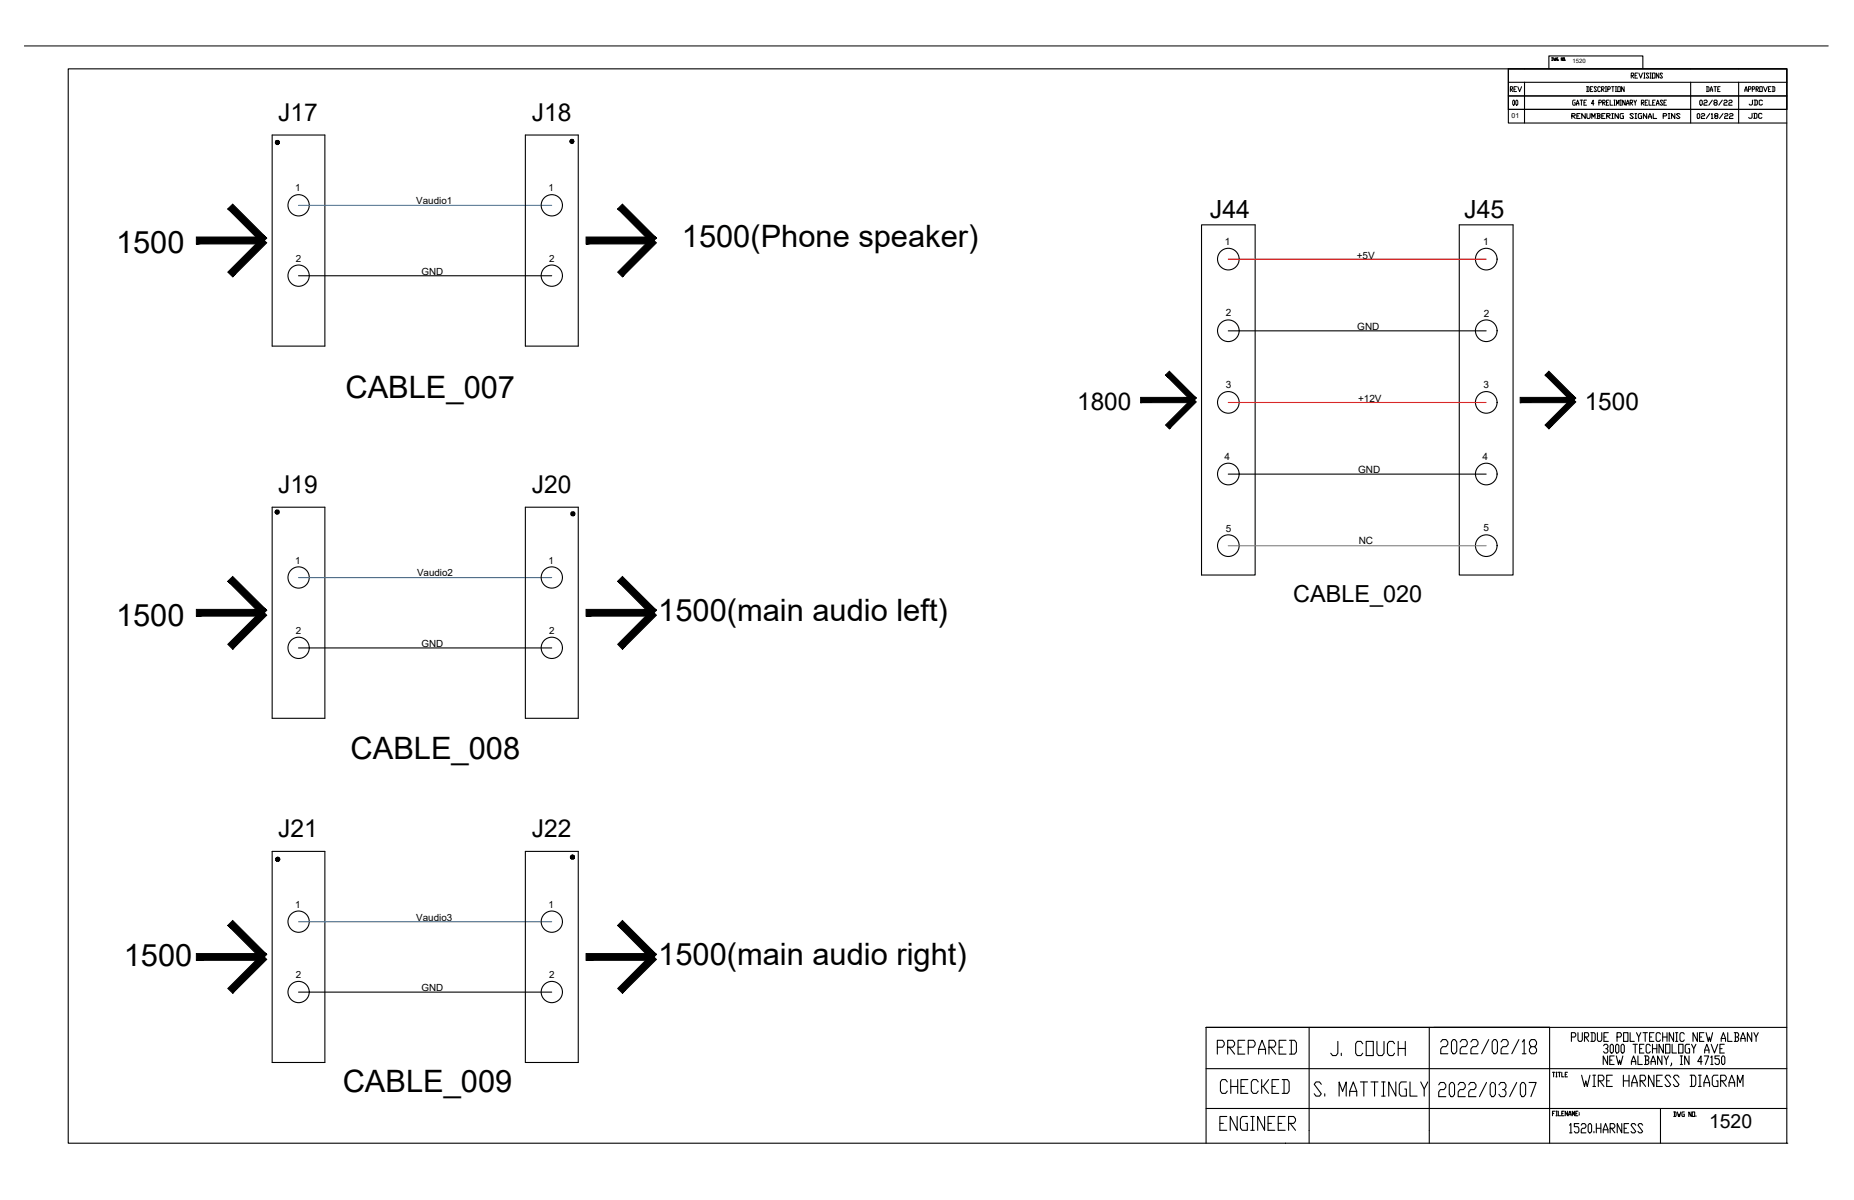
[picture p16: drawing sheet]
<svg xmlns="http://www.w3.org/2000/svg" width="432mm" height="279mm" viewBox="0 0 432 279" stroke-linecap="round" stroke-linejoin="round" font-family="sans-serif">
<defs><g id="words">
<g font-size="7.2">
<text x="27" y="59">1500</text>
<text x="158.8" y="57.5">1500(Phone speaker)</text>
<text x="80.4" y="92.8">CABLE_007</text>
<text x="27" y="145.7">1500</text>
<text x="153.3" y="144.6">1500(main audio left)</text>
<text x="81.6" y="176.8">CABLE_008</text>
<text x="28.8" y="224.9">1500</text>
<text x="153.3" y="224.7">1500(main audio right)</text>
<text x="79.8" y="254.3">CABLE_009</text>
</g>
<g font-size="6.6">
<text x="282.2" y="246.6">PREPARED</text>
<text x="308.7" y="246.9">J. COUCH</text>
<text x="334.4" y="246.6">2022/02/18</text>
<text x="282.9" y="255.8">CHECKED</text>
<text x="333.7" y="256.5">2022/03/07</text>
<text x="282.9" y="264.2">ENGINEER</text>
</g>
<g font-size="5.8">
<text x="281.8" y="50.7">J44</text>
<text x="341" y="50.7">J45</text>
</g>
<g font-size="5.7">
<text x="64.8" y="28.1">J17</text>
<text x="123.8" y="28.1">J18</text>
<text x="250.9" y="95.5">1800</text>
<text x="369.1" y="95.4">1500</text>
<text x="64.8" y="114.8">J19</text>
<text x="123.8" y="114.8">J20</text>
<text x="64.8" y="194.9">J21</text>
<text x="123.8" y="194.9">J22</text>
</g>
<text font-size="5.5" x="301.2" y="140.2">CABLE_020</text>
<text font-size="4.5" x="398" y="262.6">1520</text>
<text font-size="4.4" x="406" y="28.9">JDC</text>
<g font-size="4">
<text x="350.7" y="22.6">REV</text>
<text x="351" y="25.8">00</text>
<text x="406" y="25.8">JDC</text>
</g>
<g font-size="2.3">
<text x="68.8" y="44.5">1</text>
<text x="97" y="47.6">Vaudio1</text>
<text x="127.8" y="44.6">1</text>
<text x="285.3" y="57">1</text>
<text x="345.4" y="57">1</text>
<text x="68.9" y="60.9">2</text>
<text x="98.2" y="64">GND</text>
<text x="127.9" y="60.9">2</text>
<text x="316" y="60.3">+5V</text>
<text x="285.5" y="73.7">2</text>
<text x="316.1" y="76.9">GND</text>
<text x="345.6" y="73.7">2</text>
<text x="285.5" y="90.4">3</text>
<text x="316.3" y="93.5">+12V</text>
<text x="345.5" y="90.3">3</text>
<text x="285.2" y="107">4</text>
<text x="345.3" y="107.1">4</text>
<text x="316.3" y="110.1">GND</text>
<text x="285.5" y="123.8">5</text>
<text x="345.5" y="123.7">5</text>
<text x="68.8" y="131.2">1</text>
<text x="127.8" y="131.2">1</text>
<text x="316.5" y="126.8">NC</text>
<text x="97.1" y="134.1">Vaudio2</text>
<text x="68.9" y="147.6">2</text>
<text x="127.9" y="147.6">2</text>
<text x="98.2" y="150.6">GND</text>
<text x="68.8" y="211.3">1</text>
<text x="97" y="214.4">Vaudio3</text>
<text x="127.8" y="211.4">1</text>
<text x="68.9" y="227.7">2</text>
<text x="127.9" y="227.7">2</text>
<text x="98.2" y="230.7">GND</text>
</g>
<text font-size="1.6" x="352.1" y="27.6">01</text>
<text font-size="1.4" x="366.2" y="14.8">1520</text>
</g></defs>
<!-- layer: 0 -->
<g fill="none" stroke="#000" stroke-width=".25">
<path d="M15.9 16h400.3v250.2h-400.3zM351.3 16v6.3h64.9M351.3 16h64.9v6.3M351.3 16h64.9v9.5h-64.9zM355.1 19.2h61.1M393.8 19.2v9.4M404.9 19.2v3.1M63.4 31.4h12.3v49.2h-12.3zM122.4 31.4h12.3v49.2h-12.3zM351.3 25.5v3.1h64.9M355.1 25.5v3.1M366.1 27h.6l.2-.4-.2-.2h-.6v1.2"/>
<path d="M366.3 27l.6 .6M367.3 27h.3M368 26.4h-.7v1.2h.7M369.2 26.4v1.2l-.8-1.2v1.2M369.6 26.4v1l.2 .2h.3l.2-.2v-1M370.7 27.6v-1.2l.4 .8 .4-.8v1.2M371.9 26.4h.6l.2 .2-.2 .4M372.1 27h.4l.2 .4-.2 .2h-.6M372.1 26.4v1.2M373.1 27h.3M373.8 26.4h-.7v1.2h.7M374.2 27h.6l.2-.4-.2-.2h-.6v1.2"/>
<path d="M374.4 27l.6 .6M375.4 27.6h.4M375.4 26.4h.4M375.6 26.4v1.2M376.9 26.4v1.2l-.8-1.2v1.2M378.1 26.4h-.6l-.2 .2v.8l.2 .2h.6v-.6h-.2M380.4 26.6l-.2-.2-.6 .2 .8 .8-.2 .2h-.4l-.2-.2M380.8 27.6h.4M380.8 26.4h.4M381 26.4v1.2M382.3 26.4h-.5l-.2 .2v.8l.2 .2h.5v-.6h-.1M383.5 26.4v1.2l-.8-1.2v1.2"/>
<path d="M383.9 27.6v-.4l.4-.8 .4 .8v.4M383.9 27.2h.8M385 26.4v1.2h.8M387.4 27h.6l.2-.4-.2-.2h-.6v1.2M388.5 27.6h.4M388.5 26.4h.4M388.7 26.4v1.2M390.1 26.4v1.2l-.8-1.2v1.2M391.3 26.6l-.3-.2-.5 .2 .8 .8-.3 .2h-.3l-.2-.2M395.3 26.6l.2-.2 .4 .2v.8l-.2 .2-.4-.2zM395.9 23.5l.2-.2 .4 .2v.8l-.2 .2-.4-.2zM396.3 26.6l.1-.2 .6 .2-.2 .4h-.4l-.1 .2v.4h.7"/>
<path d="M396.8 23.5l.3-.2h.3l.2 .2-.2 .4-.6 .2v.4h.8M398.2 26.4l-.8 1.2M398.6 26.6l.2-.2v1.2M398.6 27.6h.4M398.8 23.3l-.8 1.2M399.3 23.9l-.1-.2 .1-.4h.5l.1 .2-.1 .4-.6 .2 .1 .4h.5l.1-.2-.1-.4M399.6 27l-.3-.4 .6-.2 .2 .4-.8 .4 .3 .4h.3l.2-.2-.2-.4M401.1 23.3l-.8 1.2M401.3 26.4l-.8 1.2M401.5 23.5l.2-.2h.4l.2 .2-.2 .4-.6 .2v.4h.8M401.7 26.6l.1-.2 .6 .2-.1 .4h-.5l-.1 .2v.4h.7M402.6 23.5l.3-.2h.3l.2 .2-.2 .4-.6 .2v.4h.8"/>
<path d="M402.8 26.6l.2-.2 .6 .2-.2 .4h-.4l-.2 .2v.4h.8M416.2 22.3h-64.9v3.2M416.2 22.3v3.2h-64.9M279.8 52.4h12.5v81.5h-12.5zM339.9 52.4h12.5v81.5h-12.5zM69.5 64.2h59M286.1 77h60M63.4 118.1h12.3v49.1h-12.3zM122.4 118.1h12.3v49.1h-12.3zM286.1 110.4h60M69.5 150.9h59M63.4 198.2h12.3v49.2h-12.3z"/>
<path d="M122.4 198.2h12.3v49.2h-12.3zM69.5 231h59M280.9 239.2v27M333.9 239.2h82.3M332.9 263.2v3M386.7 263.5v2.7M416.2 266.2h.1"/>
<circle cx="69.5" cy="47.8" r="2.48"/>
<circle cx="128.5" cy="47.8" r="2.48"/>
<circle cx="69.5" cy="64.2" r="2.48"/>
<circle cx="128.5" cy="64.2" r="2.48"/>
<circle cx="286.1" cy="77" r="2.52"/>
<circle cx="286.1" cy="60.3" r="2.52"/>
<circle cx="346.2" cy="77" r="2.52"/>
<circle cx="346.2" cy="60.3" r="2.52"/>
<circle cx="286.1" cy="93.7" r="2.52"/>
<circle cx="346.2" cy="93.7" r="2.52"/>
<circle cx="286.1" cy="110.4" r="2.52"/>
<circle cx="346.2" cy="110.4" r="2.52"/>
<circle cx="69.5" cy="134.5" r="2.48"/>
<circle cx="128.5" cy="134.5" r="2.48"/>
<circle cx="286.1" cy="127" r="2.52"/>
<circle cx="346.2" cy="127" r="2.52"/>
<circle cx="69.5" cy="150.8" r="2.48"/>
<circle cx="128.5" cy="150.8" r="2.48"/>
<circle cx="69.5" cy="214.6" r="2.48"/>
<circle cx="128.5" cy="214.6" r="2.48"/>
<circle cx="69.5" cy="231" r="2.48"/>
<circle cx="128.5" cy="231" r="2.48"/>
</g>
<!-- layer: SLD-0 -->
<g fill="none" stroke="#000" stroke-width=".25">
<path d="M360.7 16v-3h21.9v3M361.4 13.4l.4 .2-.1 .5h-.3M361.5 13.4v.7M361.9 13.4l.1 .7 .1-.4 .1 .4 .1-.7M362.8 13.4l-.3 .2 .1 .5h.2l-.1-.4M363 14v.1M363.9 13.4v.7l-.3-.7v.7M364.1 13.4h.3v.7h-.3zM364.5 14v.1M304.9 239.2v24M332.9 239.2v24M360.9 239.2h-80h80"/>
<path d="M360.9 239.2v27M280.9 248.8h135.3M280.9 258.1h135.3M307.7 252.5l-.4-.6h-.8l-.4 .6 1.6 2.2-.4 .5h-.8l-.4-.5M308.5 254.7v.5M311.9 255.2v-3.3l.8 2.2 .8-2.2v3.3M314.3 255.2v-1.1l.9-2.2 .8 2.2v1.1M314.3 254.1h1.7M316.8 251.9h1.7M317.6 251.9v3.3M319.3 251.9h1.6M320.1 251.9v3.3"/>
<path d="M321.8 251.9h.8M321.8 255.2h.8M322.2 251.9v3.3M325.1 251.9v3.3l-1.7-3.3v3.3M327.5 251.9h-1.2l-.4 .6v2.2l.4 .5h1.2v-1.6h-.3M328.4 251.9v3.3h1.6M330.9 251.9l.8 1.7v1.6M361.6 249.7h.5M361.6 259.2h.3M361.8 249.7v1M362.1 258.7h-.5v1.1M362.4 249.7h.2"/>
<path d="M362.4 250.7h.2M362.4 258.7h.3M362.4 259.8h.3M362.5 249.7v1M362.6 258.7v1.1M362.9 249.7h.5M362.9 258.7v1.1h.6M363.2 249.7v1M363.7 249.7v1h.6M363.7 259.2h.3M364.3 258.7h-.6v1.1h.6M364.5 250.2h.3"/>
<path d="M365.1 249.7h-.6v1h.6M365.1 258.7v1.1l-.6-1.1v1.1M365.4 259.8l.2-1.1 .3 1.1M365.4 259.4h.5M366 241.5h.7l.3-.4v-.3l-.3-.4h-.7v2.1M366.2 259.8v-1.1l.3 .7 .2-.7v1.1M367 259.2h.3M367.5 258.7h-.5v1.1h.5M367.5 240.4v1.7l.3 .4h.5l.2-.4v-1.7M367.8 259.1v.1M367.8 259.4v.2M368.4 250.3l.6 2.7 .3-1.3 .4 1.3 .6-2.7"/>
<path d="M369 241.5h.8l.2-.4-.2-.7h-.8v2.1M369.3 241.5l.7 1M370.5 240.4h.8l.2 .4v1.3l-.2 .4h-.8M370.8 240.4v2.1M371 250.3h.6M371 253h.6M371.3 250.3v2.7M372 240.4v1.7l.3 .4h.5l.3-.4v-1.7M372.3 251.7h.9l.4-.5v-.4l-.4-.5h-.9v2.7M372.6 251.7l1 1.3M373.5 243.5l.2-.4h.5l.3 .4v.3l-.3 .4h-.2M373.6 241.5h.5"/>
<path d="M374.2 251.7h.6M374.2 244.2l.3 .3v.3l-.3 .4h-.5l-.2-.4M374.4 245.9v1.9l-1-1.9v1.9M374.6 240.4h-1v2.1h1M374.9 246.8h.5M375.3 243.1h.2l.3 .4v1.3l-.3 .4h-.2l-.3-.4v-1.3zM375.5 250.3h-1.3v2.7h1.3M375.9 245.9h-1v1.9h1M376.4 245.9l.6 1.9 .2-1 .3 1 .5-1.9M376.5 243.1h.3l.2 .4v1.3l-.2 .4h-.3l-.2-.4v-1.3zM376.6 241.5h.8l.2-.4v-.3l-.2-.4h-.8v2.1M377.8 243.1h.3l.2 .4v1.3l-.2 .4h-.3l-.3-.4v-1.3z"/>
<path d="M378.1 251.7h1.3M378.1 250.3v2.7M378.1 240.4h1.1v2.1h-1.1zM379.4 250.3v2.7M379.7 240.4v2.1h.9M380 247.8v-.6l.5-1.3 .5 1.3v.6M380 247.2h1M380 253v-.9l.7-1.8 .6 1.8v.9M380 252.1h1.3M380.3 243.1h1.1M380.8 243.1v2.1M381.1 240.4l.5 1.1v1"/>
<path d="M381.5 245.9v1.9h1M381.9 244.2h.5M382 251.7h1l.3-.5v-.4l-.3-.5h-1v2.7M382.2 240.4l-.6 1.1M382.3 251.7l1 1.3M382.7 240.4h1M382.9 243.1h-1v2.1h1M383 245.9h.8l.2 .3-.2 .6M383.2 240.4v2.1M383.3 246.8h.5l.2 .4v.3l-.2 .3h-.8M383.3 245.9v1.9M384.2 241.5h.5"/>
<path d="M384.4 243.5l-.3-.4h-.5l-.2 .4v1.3l.2 .4h.5l.3-.4M384.5 247.8v-.6l.5-1.3 .5 1.3v.6M384.5 247.2h1M384.9 244.2h1M384.9 243.1v2.1M385.2 240.4h-1v2.1h1M385.2 250.3v2.7l-1.3-2.7v2.7M385.8 251.7h.7M385.9 243.1v2.1M386.7 240.8l-.2-.4h-.5l-.3 .4v1.3l.3 .4h.5l.2-.4M386.7 258.1v5.4M387.1 245.9v1.9l-1-1.9v1.9"/>
<path d="M387.2 250.3h-1.4v2.7h1.4M387.2 241.5h1.1M387.2 240.4v2.1M387.4 243.1v2.1l-1-2.1v2.1M387.6 245.9l.5 .9v1M387.9 243.1h1v2.1h-1zM388.3 240.4v2.1M388.6 245.9l-.5 .9M389.1 250.8l-.3-.5h-.7l-.3 .5 1.3 1.7-.3 .5h-.7l-.3-.5M389.3 247.5l-.2 .7M389.4 243.1v2.1h1.1M389.8 240.4v2.1l-1-2.1v2.1"/>
<path d="M389.8 258.9h.4l.2 .2v.7l-.2 .2h-.4M390 258.9v1.1M390.2 242.5h.6M390.2 240.4h.6M390.5 240.4v2.1M390.7 258.9l.2 1.1 .1-.6 .2 .6 .3-1.1M391 243.1h1v2.1h-1zM391 250.8l-.3-.5h-.6l-.4 .5 1.3 1.7-.3 .5h-.6l-.4-.5M391.3 247.8h.6M391.3 245.9h.6M391.6 245.9v1.9M392.3 240.8l-.3-.4h-.5l-.2 .4v1.3l.2 .4h.5l.3-.4"/>
<path d="M392.3 258.9h-.4l-.2 .2 .2 .9h.4v-.6h-.2M393.4 245.9v1.9l-1-1.9v1.9M393.5 243.1h-.8l-.2 .4v1.3l.2 .4h.8v-1h-.3M393.6 250.3h1l.3 .5v1.7l-.3 .5h-1M393.9 258.9v1.1l-.6-1.1v1.1M394 243.1l.5 1.1v1M394 250.3v2.7M394.1 258.9h.6v1.1h-.6zM395 243.1l-.5 1.1M395 259.8v.2M395.3 240.4v2.1l-1-2.1v2.1M395.6 250.3h.6"/>
<path d="M395.6 253h.6M395.8 241.5h.5M395.9 250.3v2.7M396.4 247.2h-1l.8-1.3v1.9M396.8 240.4h-1v2.1h1M396.8 253v-.9l.7-1.8 .7 1.8v.9M396.8 252.1h1.4M396.9 245.9h1l-.7 1.9M397 245.2v-.7l.5-1.4 .5 1.4v.7M397 244.5h1M397.4 240.4l.5 2.1 .2-1 .3 1 .5-2.1M398.5 246.2l.2-.3v1.9"/>
<path d="M398.5 247.8h.5M398.5 243.1l.8 2.1 .8-2.1M400.1 250.3h-1l-.3 .5v1.7l.3 .5h1v-1.3h-.3M400.4 245.9h-1v.6h.8l.2 .3v.7l-.2 .3h-.5l-.3-.3M400.6 244.2h.5M400.7 251.7h1l.4-.5v-.4l-.4-.5h-1v2.7M400.9 242.5v-.7l.5-1.4 .5 1.4v.7M400.9 241.8h1M401.1 251.7l1 1.3M401.2 245.9h.3l.2 .3v1.3l-.2 .3h-.3l-.2-.3v-1.3zM401.6 243.1h-1v2.1h1M402.4 240.4v2.1h1"/>
<path d="M402.7 253v-.9l.6-1.8 .7 1.8v.9M402.7 252.1h1.3M403.9 240.4h.8l.2 .4v.3l-.2 .4M404.2 241.5h.5l.2 .3v.3l-.2 .4h-.8M404.2 240.4v2.1M404.6 253v-2.7l.7 1.8 .6-1.8v2.7M405.4 242.5v-.7l.5-1.4 .6 1.4v.7M405.4 241.8h1.1M408 240.4v2.1l-1-2.1v2.1M408.5 240.4l.5 1.1v1M409.5 240.4l-.5 1.1M365.6 262l.3-.4v2.2"/>
<path d="M365.6 263.8h.5M367.7 261.6h-1v.7h.8l.2 .4v.7l-.2 .4h-.6l-.2-.4M368.3 262l.2-.4h.6l.3 .4v.3l-.3 .4h-.6l-.2 .3v.8h1.1M370.2 261.6h.2l.3 .4v1.4l-.3 .4h-.2l-.3-.4v-1.4zM371.2 263.4v.4M371.8 261.6v2.2M371.8 262.7h1M372.8 261.6v2.2M373.4 263.8v-.8l.5-1.4 .6 1.4v.8M373.4 263h1.1M375 262.7h.8l.3-.4v-.3l-.3-.4h-.8v2.2M375.3 262.7l.8 1.1"/>
<path d="M377.7 261.6v2.2l-1-2.2v2.2M378.3 262.7h.5M379.3 261.6h-1v2.2h1M381 262l-.3-.4h-.6l-.2 .4 1.1 1.4-.3 .4h-.6l-.2-.4M382.6 262l-.3-.4h-.5l-.3 .4 1.1 1.4-.3 .4h-.5l-.3-.4"/>
</g>
<!-- layer: 0 -->
<g fill="none" stroke="#000" stroke-width=".23">
<path d="M5.6 10.7h420.2M379.9 17.6h.5l.1-.2-.1-.4h-.5v1.2M380.1 17.6l.4 .6M380.8 17.6h.3M381.4 17h-.6v1.2h.6M381.7 17l.4 1.2 .4-1.2M382.8 18.2h.3M382.8 17h.3M383 17v1.2M384 17.2l-.1-.2h-.3l-.2 .2 .6 .8-.1 .2h-.3l-.2-.2M384.3 18.2h.3M384.3 17h.3"/>
<path d="M384.4 17v1.2M384.9 17h.6v1.2h-.6zM386.3 17v1.2l-.5-1.2v1.2M387.2 17.2l-.1-.2h-.3l-.2 .2 .6 .8-.1 .2h-.3l-.2-.2M366.9 23.3h-.5l-.1 .2 .1 1h.5v-.6h-.2M367.2 24.5l.2-1.2 .3 1.2M367.2 24.1h.5M368 23.3h.6M368.3 23.3v1.2M368.9 23.9h.3M369.5 20.2h.5l.1 .1v.9l-.1 .1h-.5M369.5 23.3h-.6v1.2h.6"/>
<path d="M369.7 20.2v1.1M370.4 20.8h.3M371 20.2h-.6v1.1h.6M371.2 24.1h-.6l.5-.8v1.2M371.8 20.3l-.1-.1-.4 .1 .5 .9-.1 .1-.4-.1M372.4 23.9h.4l.2-.2-.2-.4h-.4v1.2M372.7 20.3l-.1-.1-.5 .1v.9l.2 .1 .4-.1M373 20.8h.4l.2-.5-.6-.1v1.1M373.1 20.8l.5 .5M373.3 23.9l.6-.2-.2-.4h-.4v1.2M373.4 23.9l.5 .6M373.9 21.3h.3"/>
<path d="M373.9 20.2h.3M374 20.2v1.1M374.2 23.9h.3M374.5 20.8h.4l.1-.2-.1-.4h-.4v1.1M374.7 23.3h-.5v1.2h.5M375 23.3v1.2h.6M375.3 20.2h.6M375.6 20.2v1.1M375.9 23.3h.3M375.9 24.5h.3M376 23.3v1.2M376.2 21.3h.3"/>
<path d="M376.2 20.2h.3M376.4 20.2v1.1M376.5 24.5v-1.2l.3 .8 .3-.8v1.2M376.8 20.2h.6v1.1h-.6zM377.3 23.3h.3M377.3 24.5h.3M377.5 23.3v1.2M378.3 20.2v1.1l-.6-1.1v1.1M378.5 23.3v1.2l-.6-1.2v1.2M378.8 24.5l.3-1.2 .3 1.2M378.8 24.1h.6M379.7 23.9h.4l.2-.2-.2-.4h-.4v1.2"/>
<path d="M379.8 23.9l.5 .6M380.5 23.3l.3 .6v.6M381.1 23.3l-.3 .6M382.3 23.9h.4l.2-.2-.2-.4h-.4v1.2M382.5 23.9l.4 .6M383.2 23.9h.3M383.8 23.3h-.6v1.2h.6M384.1 23.3v1.2h.5M384.9 23.9h.3M385.5 23.3h-.6v1.2h.6M385.8 24.5l.3-1.2 .3 1.2M385.8 24.1h.6"/>
<path d="M387.2 23.5l-.1-.2h-.3l-.1 .2 .5 .8-.1 .2h-.3l-.1-.2M387.5 23.9h.3M388.1 23.3h-.6v1.2h.6M397.4 20.2l.6 .1v.9l-.6 .1M397.6 20.2v1.1M398.3 21.3l.3-1.1 .3 1.1M398.3 20.9h.6M399.2 20.2h.6M399.5 20.2v1.1M400.1 20.8h.3M400.6 20.2h-.5v1.1h.5M406.4 21.3l.3-1.1 .2 1.1"/>
<path d="M406.4 20.9h.5M407.2 20.8h.5l.1-.2-.1-.4h-.5v1.1M408.1 20.8h.4l.2-.2-.2-.4h-.4v1.1M409 20.8h.4l.1-.2-.1-.4h-.4v1.1M409.1 20.8l.4 .5M409.8 20.2h.6v1.1h-.6zM410.7 20.2l.5 1.1 .4-1.1M411.9 20.8h.3M412.5 20.2h-.6v1.1M412.8 20.2l.6 .1v.9l-.6 .1M412.9 20.2v1.1"/>
</g>
<path d="M69.5 47.8h59M69.5 134.5h59M69.5 214.6h59" fill="none" stroke="#2776bb" stroke-width=".25"/>
<g fill="#000" stroke="#000" stroke-width=".23">
<path d="M64.1 33.2l.1 .2 .4-.2zM64.2 33.4l.4-.2-.2 .4zM64.6 33.2l-.2 .4h.2z"/>
<path d="M64.4 32.8l.2 .4v-.5zM64.4 32.8l.2 .4-.4-.3zM64.2 32.9l-.1 .3h.5z"/>
<path d="M64.6 33.2v.4h.2zM64.6 33.2l.4 .2-.2 .2zM64.6 33.2l.4 .2v-.2z"/>
<path d="M64.6 33.2h.4v-.3zM64.8 32.8l.2 .1-.4 .3zM64.6 32.7v.5l.2-.4z"/>
<path d="M132.7 32.9l.1 .2 .4-.2zM132.8 33.1l.4-.2-.2 .4zM133.2 32.9l-.2 .4 .2 .1z"/>
<path d="M133 32.5l.2 .4v-.4zM133 32.5l.2 .4-.4-.2zM132.8 32.7l-.1 .2h.5z"/>
<path d="M133.2 32.9v.5l.2-.1zM133.2 32.9l.4 .2-.2 .2zM133.2 32.9l.4 .2 .1-.2z"/>
<path d="M133.2 32.9h.5l-.1-.2zM133.4 32.5l.2 .2-.4 .2zM133.2 32.5v.4l.2-.4z"/>
<path d="M53.1 48.6l7.9 7.9 1.1-1.1zM53.1 48.6l1.1-1.1 7.9 7.9z"/>
<path d="M45.7 56.8h15.8v-1.6zM45.7 55.2h15.8l-15.8 1.6z"/>
<path d="M61 55.4l-6.8 9.1 7.9-8zM61 55.4l-6.8 9.1-1.1-1.1z"/>
<path d="M143.9 48.6l7.8 7.9 1.2-1.1zM143.9 48.6l1.1-1.1 7.9 7.9z"/>
<path d="M136.5 56.8h15.8v-1.6zM136.5 55.2h15.8l-15.8 1.6z"/>
<path d="M151.7 55.4l-6.7 9.1 7.9-8zM151.7 55.4l-6.7 9.1-1.1-1.1z"/>
<path d="M271.5 87.3l6.2 6.3 .9-.9zM271.5 87.3l.8-.9 6.3 6.3z"/>
<path d="M265.7 93.8h12.4v-1.3zM265.7 92.5h12.4l-12.4 1.3z"/>
<path d="M277.7 92.7l-5.4 7.2 6.3-6.3zM277.7 92.7l-5.4 7.2-.8-.9z"/>
<path d="M359.8 87.3l6.3 6.3 .9-.9zM359.8 87.3l.9-.9 6.3 6.3z"/>
<path d="M354 93.8h12.6v-1.3zM354 92.5h12.6l-12.6 1.3z"/>
<path d="M366.1 92.7l-5.4 7.2 6.3-6.3zM366.1 92.7l-5.4 7.2-.9-.9z"/>
<path d="M64.1 119.2v.3l.4-.3zM64.1 119.5l.4-.3-.2 .4zM64.5 119.2l-.2 .4 .2 .1z"/>
<path d="M64.3 118.8l.2 .4v-.4zM64.3 118.8l.2 .4-.4-.2zM64.1 119v.2h.4z"/>
<path d="M64.5 119.2v.5l.3-.1zM64.5 119.2l.5 .3-.2 .1zM64.5 119.2l.5 .3v-.3z"/>
<path d="M64.5 119.2h.5v-.2zM64.8 118.8l.2 .2-.5 .2zM64.5 118.8v.4l.3-.4z"/>
<path d="M133 119.6v.3l.4-.3zM133 119.9l.4-.3-.2 .4zM133.4 119.6l-.2 .4 .2 .1z"/>
<path d="M133.2 119.2l.2 .4v-.4zM133.2 119.2l.2 .4-.4-.2zM133 119.4v.2h.4z"/>
<path d="M133.4 119.6h.5l-.1-.2zM133.7 119.2l.1 .2-.4 .2zM133.4 119.2v.4l.3-.4z"/>
<path d="M133.4 119.6v.5l.3-.1zM133.4 119.6l.4 .3-.1 .1zM133.4 119.6l.4 .3 .1-.3z"/>
<path d="M53.1 135.3l7.9 7.9 1.1-1.1zM53.1 135.3l1.1-1.1 7.9 7.9z"/>
<path d="M45.7 143.5h15.8v-1.6zM45.7 141.9h15.8l-15.8 1.6z"/>
<path d="M61 142.1l-6.8 9.1 7.9-8zM61 142.1l-6.8 9.1-1.1-1.2z"/>
<path d="M143.9 135.3l7.8 7.9 1.2-1.1zM143.9 135.3l1.1-1.1 7.9 7.9z"/>
<path d="M136.5 143.5h15.8v-1.6zM136.5 141.9h15.8l-15.8 1.6z"/>
<path d="M151.7 142.1l-6.7 9.1 7.9-8zM151.7 142.1l-6.7 9.1-1.1-1.2z"/>
<path d="M64.4 199.7l.3 .4v-.5zM64.4 199.7l.3 .4-.4-.3zM64.3 199.8l-.1 .3h.5z"/>
<path d="M132.9 199.5v.3l.4-.3zM132.9 199.8l.4-.3-.2 .5zM133.3 199.5l-.2 .5h.2z"/>
<path d="M133.1 199.2l.2 .3v-.4zM133.1 199.2l.2 .3-.4-.2zM132.9 199.3v.2h.4z"/>
<path d="M133.3 199.5h.5l-.1-.2zM133.6 199.2l.1 .1-.4 .2zM133.3 199.1v.4l.3-.3z"/>
<path d="M64.2 200.1l.1 .2 .4-.2zM64.3 200.3l.4-.2-.3 .4zM64.7 200.1l-.3 .4h.3z"/>
<path d="M64.7 200.1v.4h.2zM64.7 200.1l.4 .2-.2 .2zM64.7 200.1l.4 .2 .1-.2z"/>
<path d="M64.7 200.1h.5l-.1-.3zM64.9 199.7l.2 .1-.4 .3zM64.7 199.6v.5l.2-.4z"/>
<path d="M133.3 199.5v.5h.3zM133.3 199.5l.4 .3-.1 .2zM133.3 199.5l.4 .3 .1-.3z"/>
<path d="M53.1 215.5l7.9 7.9 1.1-1.2zM53.1 215.5l1.1-1.2 7.9 7.9z"/>
<path d="M45.7 223.6h15.8v-1.6zM45.7 222h15.8l-15.8 1.6z"/>
<path d="M61 222.2l-6.8 9.1 7.9-7.9zM61 222.2l-6.8 9.1-1.1-1.1z"/>
<path d="M143.9 215.5l7.8 7.9 1.2-1.2zM145 214.3l7.9 7.9-9-6.7z"/>
<path d="M136.5 223.6h15.8v-1.6zM136.5 222h15.8l-15.8 1.6z"/>
<path d="M151.7 222.2l-6.7 9.1 7.9-7.9zM151.7 222.2l-6.7 9.1-1.1-1.1z"/>
</g>
<path d="M286.1 60.4h60M286.1 93.7h60" fill="none" stroke="#f00" stroke-width=".25"/>
<path d="M286.1 127.1h60" fill="none" stroke="#808080" stroke-width=".25"/>
<use href="#words"/>
</svg>
